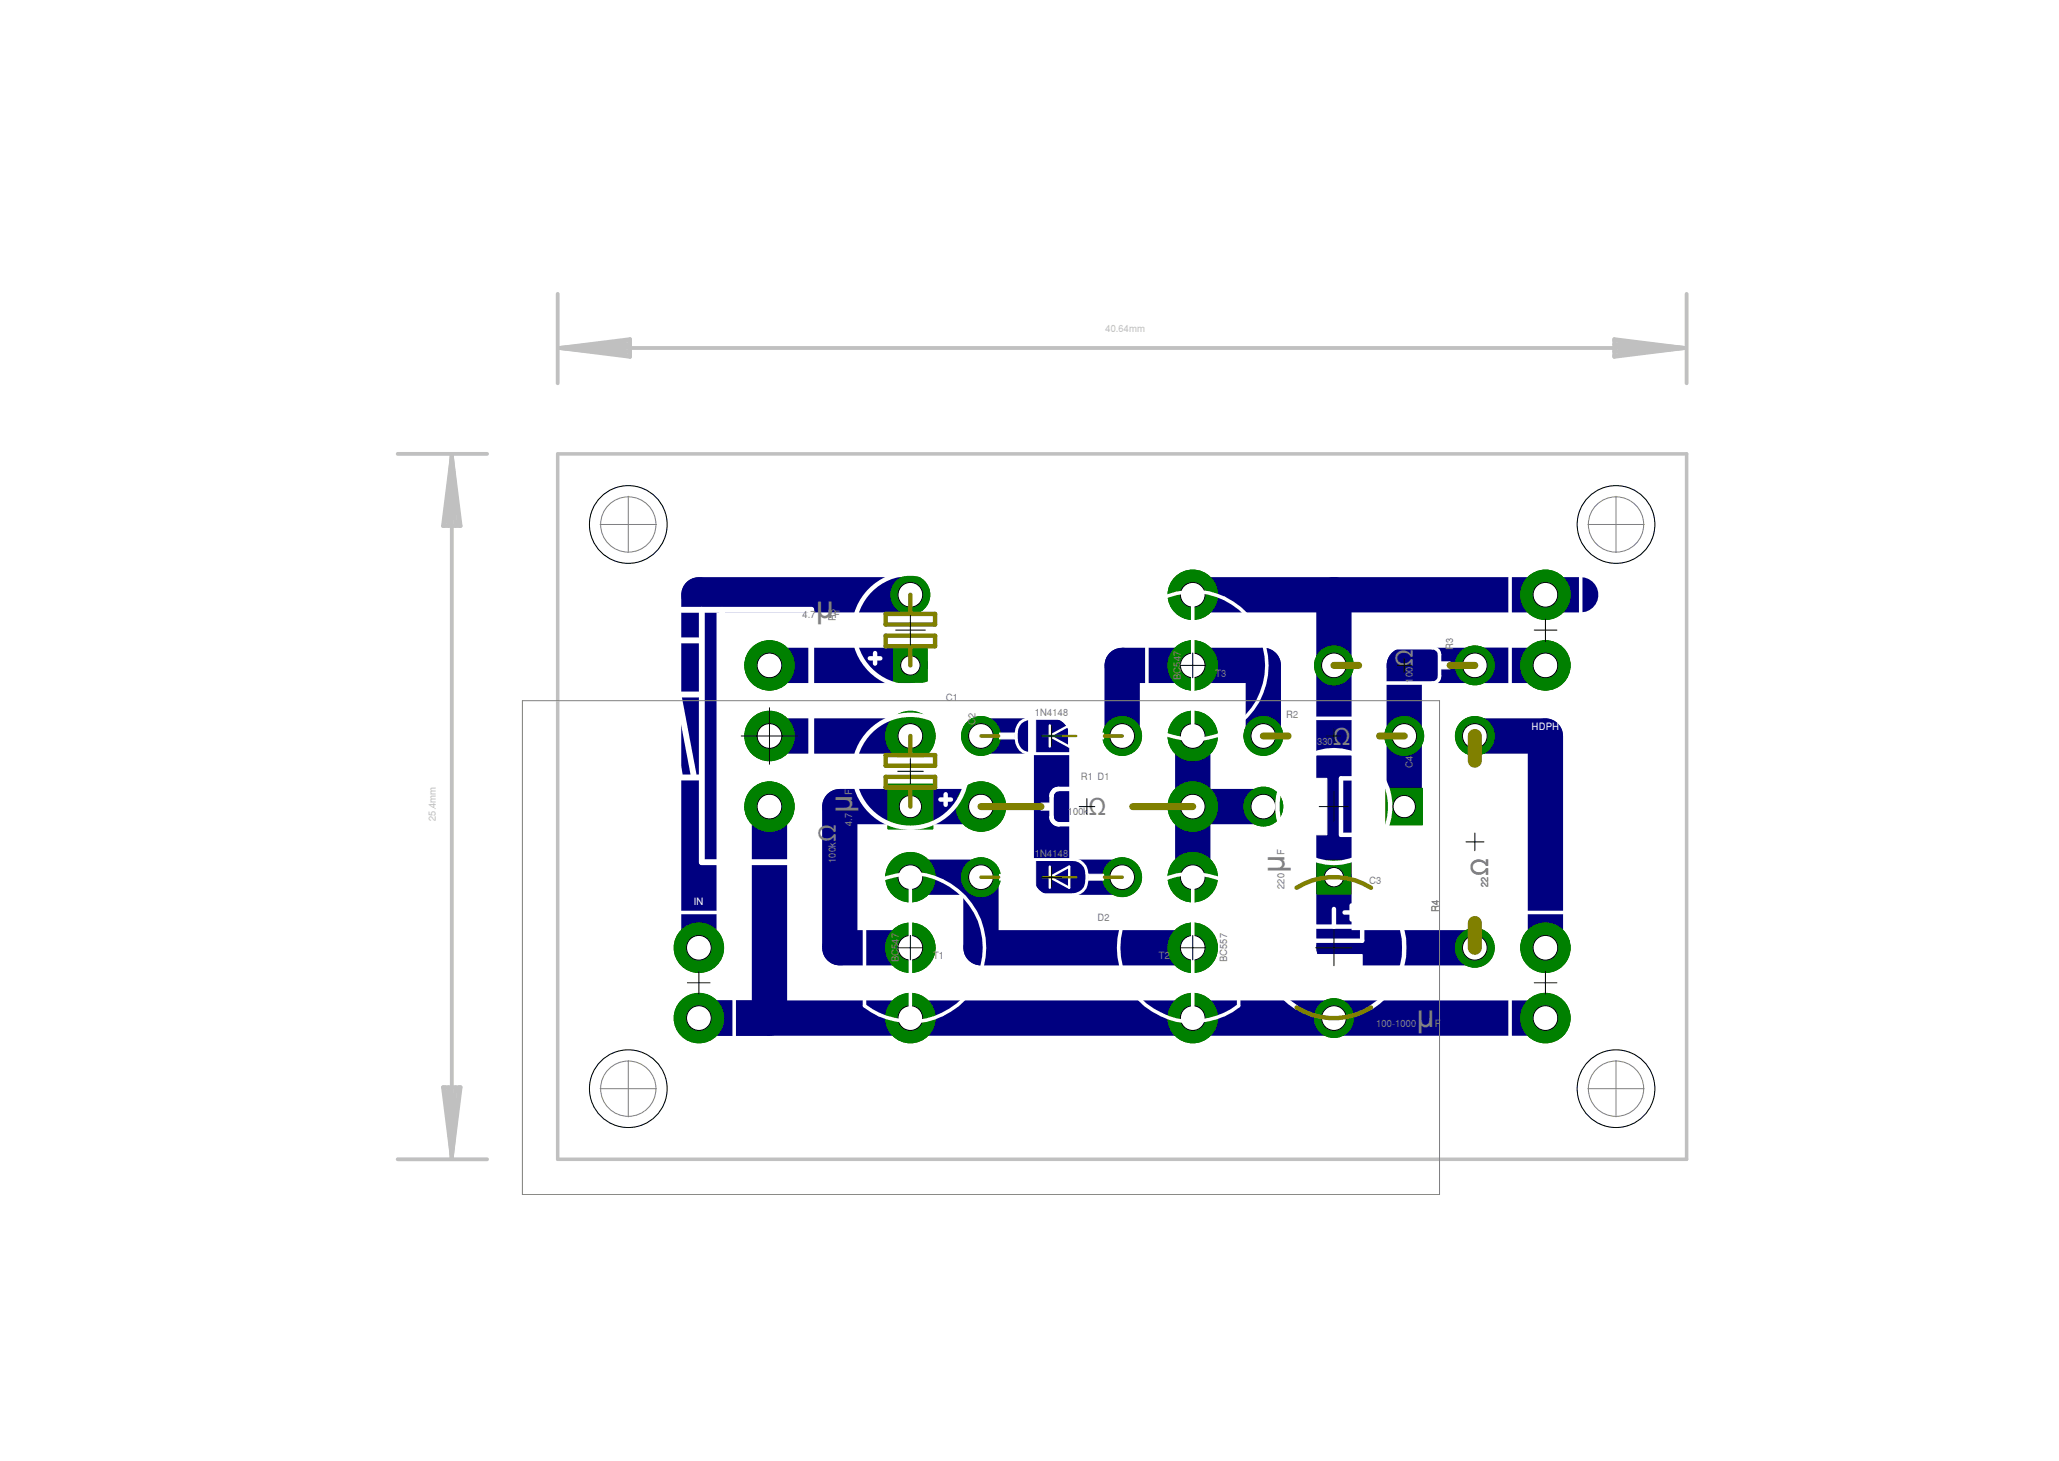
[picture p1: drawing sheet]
<svg xmlns="http://www.w3.org/2000/svg" width="148mm" height="105mm" viewBox="0 0 148 105" stroke-linecap="round" stroke-linejoin="round" font-family="sans-serif">
<defs><g id="words">
<g font-size="2.3" fill="#808080">
<text x="58.7" y="44.4">μ</text>
<text x="61.3" y="58.5" transform="rotate(-90 61.3 58.5)">μ</text>
<text x="92.4" y="62.8" transform="rotate(-90 92.4 62.8)">μ</text>
<text x="101.9" y="73.9">μ</text>
</g>
<g font-size="1.7" fill="#808080">
<text x="101.7" y="48" transform="rotate(-90 101.7 48)">Ω</text>
<text x="95.9" y="53.6">Ω</text>
<text x="78.3" y="58.7">Ω</text>
<text x="60.1" y="60.6" transform="rotate(-90 60.1 60.6)">Ω</text>
<text x="107.1" y="63.1" transform="rotate(-90 107.1 63.1)">Ω</text>
</g>
<g font-size=".7" fill="#c0c0c0">
<text x="79.5" y="23.9">40.64mm</text>
<text x="31.4" y="59.1" transform="rotate(-90 31.4 59.1)">25.4mm</text>
</g>
<g font-size=".7" fill="#808080">
<text x="57.8" y="44.4">4.7</text>
<text x="60" y="44.4">F</text>
<text x="60.1" y="44.7" transform="rotate(-90 60.1 44.7)">R5</text>
<text x="104.6" y="46.7" transform="rotate(-90 104.6 46.7)">R3</text>
<text x="68.1" y="50.4">C1</text>
<text x="70.2" y="52.2" transform="rotate(-90 70.2 52.2)">C2</text>
<text x="74.5" y="51.5">1N4148</text>
<text x="85" y="48.9" transform="rotate(-90 85 48.9)">BC547</text>
<text x="87.5" y="48.7">T3</text>
<text x="92.6" y="51.7">R2</text>
<text x="94.8" y="53.6">330</text>
<text x="101.7" y="49.1" transform="rotate(-90 101.7 49.1)">100</text>
<text x="61.3" y="59.5" transform="rotate(-90 61.3 59.5)">4.7</text>
<text x="61.3" y="57.2" transform="rotate(-90 61.3 57.2)">F</text>
<text x="76.8" y="58.7">100k</text>
<text x="77.8" y="56.1">R1 D1</text>
<text x="101.7" y="55.2" transform="rotate(-90 101.7 55.2)">C4</text>
<text x="60.1" y="62.1" transform="rotate(-90 60.1 62.1)">100k</text>
<text x="74.5" y="61.7">1N4</text>
<text x="75.7" y="61.7">148</text>
<text x="92.4" y="64" transform="rotate(-90 92.4 64)">220</text>
<text x="92.4" y="61.5" transform="rotate(-90 92.4 61.5)">F</text>
<text x="98.5" y="63.6">C3</text>
<text x="103.5" y="65.7" transform="rotate(-90 103.5 65.7)">R4</text>
<text x="107.1" y="63.8" transform="rotate(-90 107.1 63.8)">22</text>
<text x="64.7" y="69.2" transform="rotate(-90 64.7 69.2)">BC547</text>
<text x="67.1" y="69">T1</text>
<text x="79" y="66.3">D2</text>
<text x="83.4" y="69">T2</text>
<text x="88.3" y="69.2" transform="rotate(-90 88.3 69.2)">BC557</text>
<text x="99" y="73.9">100-1000</text>
<text x="103.2" y="73.9">F</text>
</g>
<g font-size=".7" fill="#fff">
<text x="110.2" y="52.6">HDPH</text>
<text x="49.9" y="65.1">IN</text>
</g>
</g></defs>
<g fill="none" stroke="#000080" stroke-width="2.5">
<path d="M55.4 47.9h10.1M55.4 53h10.1M55.4 58v15.3M65.5 42.8h-15.2v25.4M70.6 58h-10.2v10.2h5.1M70.6 53h5.1v10.1h5.1M80.8 53v-5.1h10.1v5.1M85.8 53v10.1M85.8 58h5.1M85.8 42.8h27.9M96 42.8v25.4h10.1M106.1 53h5.1v15.2"/>
<path d="M111.2 47.9h-10.2v10.1M50.3 73.3h60.9M65.5 63.1h5.1v5.1h15.2"/>
</g>
<circle cx="111.2" cy="73.3" r="1.78" fill="#008000" stroke="#008000" stroke-width=".07"/>
<circle cx="111.2" cy="73.3" r=".89" fill="#fff" stroke="#000" stroke-width=".07"/>
<circle cx="111.2" cy="68.2" r="1.78" fill="#008000" stroke="#008000" stroke-width=".07"/>
<circle cx="111.2" cy="68.2" r=".89" fill="#fff" stroke="#000" stroke-width=".07"/>
<circle cx="65.5" cy="42.8" r="1.4" fill="#008000" stroke="#008000" stroke-width=".07"/>
<circle cx="65.5" cy="42.8" r=".89" fill="#fff" stroke="#000" stroke-width=".07"/>
<path d="M64.3 46.7h2.4v2.4h-2.4z" fill="#008000" stroke="#008000" stroke-width=".07"/>
<circle cx="65.5" cy="47.9" r=".7" fill="#fff" stroke="#000" stroke-width=".07"/>
<circle cx="65.5" cy="53" r="1.78" fill="#008000" stroke="#008000" stroke-width=".07"/>
<circle cx="65.5" cy="53" r=".89" fill="#fff" stroke="#000" stroke-width=".07"/>
<path d="M63.9 56.4h3.2v3.2h-3.2z" fill="#008000" stroke="#008000" stroke-width=".07"/>
<circle cx="65.5" cy="58" r=".8" fill="#fff" stroke="#000" stroke-width=".07"/>
<path d="M94.8 61.9h2.4v2.4h-2.4z" fill="#008000" stroke="#008000" stroke-width=".07"/>
<circle cx="96" cy="63.1" r=".7" fill="#fff" stroke="#000" stroke-width=".07"/>
<circle cx="96" cy="73.3" r="1.4" fill="#008000" stroke="#008000" stroke-width=".07"/>
<circle cx="96" cy="73.3" r=".89" fill="#fff" stroke="#000" stroke-width=".07"/>
<path d="M99.7 56.7h2.7v2.7h-2.7z" fill="#008000" stroke="#008000" stroke-width=".07"/>
<circle cx="101" cy="58" r=".8" fill="#fff" stroke="#000" stroke-width=".07"/>
<circle cx="90.9" cy="58" r="1.4" fill="#008000" stroke="#008000" stroke-width=".07"/>
<circle cx="90.9" cy="58" r=".89" fill="#fff" stroke="#000" stroke-width=".07"/>
<circle cx="70.6" cy="53" r="1.4" fill="#008000" stroke="#008000" stroke-width=".07"/>
<circle cx="70.6" cy="53" r=".89" fill="#fff" stroke="#000" stroke-width=".07"/>
<circle cx="80.8" cy="53" r="1.4" fill="#008000" stroke="#008000" stroke-width=".07"/>
<circle cx="80.8" cy="53" r=".89" fill="#fff" stroke="#000" stroke-width=".07"/>
<circle cx="70.6" cy="63.1" r="1.4" fill="#008000" stroke="#008000" stroke-width=".07"/>
<circle cx="70.6" cy="63.1" r=".89" fill="#fff" stroke="#000" stroke-width=".07"/>
<circle cx="80.8" cy="63.1" r="1.4" fill="#008000" stroke="#008000" stroke-width=".07"/>
<circle cx="80.8" cy="63.1" r=".89" fill="#fff" stroke="#000" stroke-width=".07"/>
<circle cx="111.2" cy="47.9" r="1.78" fill="#008000" stroke="#008000" stroke-width=".07"/>
<circle cx="111.2" cy="47.9" r=".89" fill="#fff" stroke="#000" stroke-width=".07"/>
<circle cx="111.2" cy="42.8" r="1.78" fill="#008000" stroke="#008000" stroke-width=".07"/>
<circle cx="111.2" cy="42.8" r=".89" fill="#fff" stroke="#000" stroke-width=".07"/>
<circle cx="50.3" cy="68.2" r="1.78" fill="#008000" stroke="#008000" stroke-width=".07"/>
<circle cx="50.3" cy="68.2" r=".89" fill="#fff" stroke="#000" stroke-width=".07"/>
<circle cx="50.3" cy="73.3" r="1.78" fill="#008000" stroke="#008000" stroke-width=".07"/>
<circle cx="50.3" cy="73.3" r=".89" fill="#fff" stroke="#000" stroke-width=".07"/>
<circle cx="85.8" cy="58" r="1.78" fill="#008000" stroke="#008000" stroke-width=".07"/>
<circle cx="85.8" cy="58" r=".89" fill="#fff" stroke="#000" stroke-width=".07"/>
<circle cx="70.6" cy="58" r="1.78" fill="#008000" stroke="#008000" stroke-width=".07"/>
<circle cx="70.6" cy="58" r=".89" fill="#fff" stroke="#000" stroke-width=".07"/>
<circle cx="90.9" cy="53" r="1.4" fill="#008000" stroke="#008000" stroke-width=".07"/>
<circle cx="90.9" cy="53" r=".89" fill="#fff" stroke="#000" stroke-width=".07"/>
<circle cx="101" cy="53" r="1.4" fill="#008000" stroke="#008000" stroke-width=".07"/>
<circle cx="101" cy="53" r=".89" fill="#fff" stroke="#000" stroke-width=".07"/>
<circle cx="106.1" cy="47.9" r="1.4" fill="#008000" stroke="#008000" stroke-width=".07"/>
<circle cx="106.1" cy="47.9" r=".89" fill="#fff" stroke="#000" stroke-width=".07"/>
<circle cx="96" cy="47.9" r="1.4" fill="#008000" stroke="#008000" stroke-width=".07"/>
<circle cx="96" cy="47.9" r=".89" fill="#fff" stroke="#000" stroke-width=".07"/>
<circle cx="106.1" cy="68.2" r="1.4" fill="#008000" stroke="#008000" stroke-width=".07"/>
<circle cx="106.1" cy="68.2" r=".89" fill="#fff" stroke="#000" stroke-width=".07"/>
<circle cx="106.1" cy="53" r="1.4" fill="#008000" stroke="#008000" stroke-width=".07"/>
<circle cx="106.1" cy="53" r=".89" fill="#fff" stroke="#000" stroke-width=".07"/>
<circle cx="55.4" cy="47.9" r="1.78" fill="#008000" stroke="#008000" stroke-width=".07"/>
<circle cx="55.4" cy="47.9" r=".89" fill="#fff" stroke="#000" stroke-width=".07"/>
<circle cx="55.4" cy="53" r="1.78" fill="#008000" stroke="#008000" stroke-width=".07"/>
<circle cx="55.4" cy="53" r=".89" fill="#fff" stroke="#000" stroke-width=".07"/>
<circle cx="55.4" cy="58" r="1.78" fill="#008000" stroke="#008000" stroke-width=".07"/>
<circle cx="55.4" cy="58" r=".89" fill="#fff" stroke="#000" stroke-width=".07"/>
<circle cx="65.5" cy="63.1" r="1.78" fill="#008000" stroke="#008000" stroke-width=".07"/>
<circle cx="65.5" cy="63.1" r=".89" fill="#fff" stroke="#000" stroke-width=".07"/>
<circle cx="65.5" cy="73.3" r="1.78" fill="#008000" stroke="#008000" stroke-width=".07"/>
<circle cx="65.5" cy="73.3" r=".89" fill="#fff" stroke="#000" stroke-width=".07"/>
<circle cx="65.5" cy="68.2" r="1.78" fill="#008000" stroke="#008000" stroke-width=".07"/>
<circle cx="65.5" cy="68.2" r=".89" fill="#fff" stroke="#000" stroke-width=".07"/>
<circle cx="85.8" cy="73.3" r="1.78" fill="#008000" stroke="#008000" stroke-width=".07"/>
<circle cx="85.8" cy="73.3" r=".89" fill="#fff" stroke="#000" stroke-width=".07"/>
<circle cx="85.8" cy="63.1" r="1.78" fill="#008000" stroke="#008000" stroke-width=".07"/>
<circle cx="85.8" cy="63.1" r=".89" fill="#fff" stroke="#000" stroke-width=".07"/>
<circle cx="85.8" cy="68.2" r="1.78" fill="#008000" stroke="#008000" stroke-width=".07"/>
<circle cx="85.8" cy="68.2" r=".89" fill="#fff" stroke="#000" stroke-width=".07"/>
<circle cx="85.8" cy="42.8" r="1.78" fill="#008000" stroke="#008000" stroke-width=".07"/>
<circle cx="85.8" cy="42.8" r=".89" fill="#fff" stroke="#000" stroke-width=".07"/>
<circle cx="85.8" cy="53" r="1.78" fill="#008000" stroke="#008000" stroke-width=".07"/>
<circle cx="85.8" cy="53" r=".89" fill="#fff" stroke="#000" stroke-width=".07"/>
<circle cx="85.8" cy="47.9" r="1.78" fill="#008000" stroke="#008000" stroke-width=".07"/>
<circle cx="85.8" cy="47.9" r=".89" fill="#fff" stroke="#000" stroke-width=".07"/>
<circle cx="111.2" cy="73.3" r="1.78" fill="#008000" stroke="#008000" stroke-width=".07"/>
<circle cx="111.2" cy="73.3" r=".89" fill="#fff" stroke="#000" stroke-width=".07"/>
<circle cx="111.2" cy="68.2" r="1.78" fill="#008000" stroke="#008000" stroke-width=".07"/>
<circle cx="111.2" cy="68.2" r=".89" fill="#fff" stroke="#000" stroke-width=".07"/>
<circle cx="65.5" cy="42.8" r="1.4" fill="#008000" stroke="#008000" stroke-width=".07"/>
<circle cx="65.5" cy="42.8" r=".89" fill="#fff" stroke="#000" stroke-width=".07"/>
<path d="M64.3 46.7h2.4v2.4h-2.4z" fill="#008000" stroke="#008000" stroke-width=".07"/>
<circle cx="65.5" cy="47.9" r=".7" fill="#fff" stroke="#000" stroke-width=".07"/>
<circle cx="65.5" cy="53" r="1.78" fill="#008000" stroke="#008000" stroke-width=".07"/>
<circle cx="65.5" cy="53" r=".89" fill="#fff" stroke="#000" stroke-width=".07"/>
<path d="M63.9 56.4h3.2v3.2h-3.2z" fill="#008000" stroke="#008000" stroke-width=".07"/>
<circle cx="65.5" cy="58" r=".8" fill="#fff" stroke="#000" stroke-width=".07"/>
<path d="M94.8 61.9h2.4v2.4h-2.4z" fill="#008000" stroke="#008000" stroke-width=".07"/>
<circle cx="96" cy="63.1" r=".7" fill="#fff" stroke="#000" stroke-width=".07"/>
<circle cx="96" cy="73.3" r="1.4" fill="#008000" stroke="#008000" stroke-width=".07"/>
<circle cx="96" cy="73.3" r=".89" fill="#fff" stroke="#000" stroke-width=".07"/>
<path d="M99.7 56.7h2.7v2.7h-2.7z" fill="#008000" stroke="#008000" stroke-width=".07"/>
<circle cx="101" cy="58" r=".8" fill="#fff" stroke="#000" stroke-width=".07"/>
<circle cx="90.9" cy="58" r="1.4" fill="#008000" stroke="#008000" stroke-width=".07"/>
<circle cx="90.9" cy="58" r=".89" fill="#fff" stroke="#000" stroke-width=".07"/>
<circle cx="70.6" cy="53" r="1.4" fill="#008000" stroke="#008000" stroke-width=".07"/>
<circle cx="70.6" cy="53" r=".89" fill="#fff" stroke="#000" stroke-width=".07"/>
<circle cx="80.8" cy="53" r="1.4" fill="#008000" stroke="#008000" stroke-width=".07"/>
<circle cx="80.8" cy="53" r=".89" fill="#fff" stroke="#000" stroke-width=".07"/>
<circle cx="70.6" cy="63.1" r="1.4" fill="#008000" stroke="#008000" stroke-width=".07"/>
<circle cx="70.6" cy="63.1" r=".89" fill="#fff" stroke="#000" stroke-width=".07"/>
<circle cx="80.8" cy="63.1" r="1.4" fill="#008000" stroke="#008000" stroke-width=".07"/>
<circle cx="80.8" cy="63.1" r=".89" fill="#fff" stroke="#000" stroke-width=".07"/>
<circle cx="111.2" cy="47.9" r="1.78" fill="#008000" stroke="#008000" stroke-width=".07"/>
<circle cx="111.2" cy="47.9" r=".89" fill="#fff" stroke="#000" stroke-width=".07"/>
<circle cx="111.2" cy="42.8" r="1.78" fill="#008000" stroke="#008000" stroke-width=".07"/>
<circle cx="111.2" cy="42.8" r=".89" fill="#fff" stroke="#000" stroke-width=".07"/>
<circle cx="50.3" cy="68.2" r="1.78" fill="#008000" stroke="#008000" stroke-width=".07"/>
<circle cx="50.3" cy="68.2" r=".89" fill="#fff" stroke="#000" stroke-width=".07"/>
<circle cx="50.3" cy="73.3" r="1.78" fill="#008000" stroke="#008000" stroke-width=".07"/>
<circle cx="50.3" cy="73.3" r=".89" fill="#fff" stroke="#000" stroke-width=".07"/>
<circle cx="85.8" cy="58" r="1.78" fill="#008000" stroke="#008000" stroke-width=".07"/>
<circle cx="85.8" cy="58" r=".89" fill="#fff" stroke="#000" stroke-width=".07"/>
<circle cx="70.6" cy="58" r="1.78" fill="#008000" stroke="#008000" stroke-width=".07"/>
<circle cx="70.6" cy="58" r=".89" fill="#fff" stroke="#000" stroke-width=".07"/>
<circle cx="90.9" cy="53" r="1.4" fill="#008000" stroke="#008000" stroke-width=".07"/>
<circle cx="90.9" cy="53" r=".89" fill="#fff" stroke="#000" stroke-width=".07"/>
<circle cx="101" cy="53" r="1.4" fill="#008000" stroke="#008000" stroke-width=".07"/>
<circle cx="101" cy="53" r=".89" fill="#fff" stroke="#000" stroke-width=".07"/>
<circle cx="106.1" cy="47.9" r="1.4" fill="#008000" stroke="#008000" stroke-width=".07"/>
<circle cx="106.1" cy="47.9" r=".89" fill="#fff" stroke="#000" stroke-width=".07"/>
<circle cx="96" cy="47.9" r="1.4" fill="#008000" stroke="#008000" stroke-width=".07"/>
<circle cx="96" cy="47.9" r=".89" fill="#fff" stroke="#000" stroke-width=".07"/>
<circle cx="106.1" cy="68.2" r="1.4" fill="#008000" stroke="#008000" stroke-width=".07"/>
<circle cx="106.1" cy="68.2" r=".89" fill="#fff" stroke="#000" stroke-width=".07"/>
<circle cx="106.1" cy="53" r="1.4" fill="#008000" stroke="#008000" stroke-width=".07"/>
<circle cx="106.1" cy="53" r=".89" fill="#fff" stroke="#000" stroke-width=".07"/>
<circle cx="55.4" cy="47.9" r="1.78" fill="#008000" stroke="#008000" stroke-width=".07"/>
<circle cx="55.4" cy="47.9" r=".89" fill="#fff" stroke="#000" stroke-width=".07"/>
<circle cx="55.4" cy="53" r="1.78" fill="#008000" stroke="#008000" stroke-width=".07"/>
<circle cx="55.4" cy="53" r=".89" fill="#fff" stroke="#000" stroke-width=".07"/>
<circle cx="55.4" cy="58" r="1.78" fill="#008000" stroke="#008000" stroke-width=".07"/>
<circle cx="55.4" cy="58" r=".89" fill="#fff" stroke="#000" stroke-width=".07"/>
<circle cx="65.5" cy="63.1" r="1.78" fill="#008000" stroke="#008000" stroke-width=".07"/>
<circle cx="65.5" cy="63.1" r=".89" fill="#fff" stroke="#000" stroke-width=".07"/>
<circle cx="65.5" cy="73.3" r="1.78" fill="#008000" stroke="#008000" stroke-width=".07"/>
<circle cx="65.5" cy="73.3" r=".89" fill="#fff" stroke="#000" stroke-width=".07"/>
<circle cx="65.5" cy="68.2" r="1.78" fill="#008000" stroke="#008000" stroke-width=".07"/>
<circle cx="65.5" cy="68.2" r=".89" fill="#fff" stroke="#000" stroke-width=".07"/>
<circle cx="85.8" cy="73.3" r="1.78" fill="#008000" stroke="#008000" stroke-width=".07"/>
<circle cx="85.8" cy="73.3" r=".89" fill="#fff" stroke="#000" stroke-width=".07"/>
<circle cx="85.8" cy="63.1" r="1.78" fill="#008000" stroke="#008000" stroke-width=".07"/>
<circle cx="85.8" cy="63.1" r=".89" fill="#fff" stroke="#000" stroke-width=".07"/>
<circle cx="85.8" cy="68.2" r="1.78" fill="#008000" stroke="#008000" stroke-width=".07"/>
<circle cx="85.8" cy="68.2" r=".89" fill="#fff" stroke="#000" stroke-width=".07"/>
<circle cx="85.8" cy="42.8" r="1.78" fill="#008000" stroke="#008000" stroke-width=".07"/>
<circle cx="85.8" cy="42.8" r=".89" fill="#fff" stroke="#000" stroke-width=".07"/>
<circle cx="85.8" cy="53" r="1.78" fill="#008000" stroke="#008000" stroke-width=".07"/>
<circle cx="85.8" cy="53" r=".89" fill="#fff" stroke="#000" stroke-width=".07"/>
<circle cx="85.8" cy="47.9" r="1.78" fill="#008000" stroke="#008000" stroke-width=".07"/>
<circle cx="85.8" cy="47.9" r=".89" fill="#fff" stroke="#000" stroke-width=".07"/>
<g fill="none" stroke="#fff" stroke-width=".25">
<path d="M83.6 52.7a6.2 6.2 0 0 0 2.2 .5M85.8 42.6a5.3 5.3 0 0 1 5.4 5.3 5.3 5.3 0 0 1-5.4 5.3M85.8 42.6a5.6 5.6 0 0 0-3.3 1.1v8.4l1.1 .6M85.8 42.6v10.6M93.5 51.9l.5-.2h4a.53 .53 0 0 1 .5 .5v1.5a.53 .53 0 0 1-.5 .5h-4a.53 .53 0 0 1-.5-.5v-1.5zM98.6 46.8l.4-.2h4.1a.53 .53 0 0 1 .5 .5v1.5a.49 .49 0 0 1-.5 .5h-4.1a.46 .46 0 0 1-.5-.5v-1.5zM108.7 40.3h5v10.1h-5zM47.8 65.7h5v10.1h-5zM63.2 73a6.4 6.4 0 0 0 2.3 .5M65.5 62.9a5.3 5.3 0 0 1 5.3 5.3 5.3 5.3 0 0 1-5.3 5.3M65.5 62.9a5.6 5.6 0 0 0-3.3 1.1v8.4l1.1 .6M65.5 62.9v10.6"/>
<path d="M85.8 62.9a5.3 5.3 0 0 0-5.3 5.3 5.3 5.3 0 0 0 5.3 5.3M85.8 62.9a6.2 6.2 0 0 1 2.3 .5M85.8 62.9v10.6M88.1 63.4l1 .6v8.4a5.6 5.6 0 0 1-3.3 1.1M108.7 65.7h5v10.1h-5z"/>
</g>
<g fill="none" stroke="#fff" stroke-width=".32">
<path d="M62.6 47.4h.8M63 47v.8M67.7 57.5h.7M68.1 57.1v.8M75.9 56.9l.3-.1h4a.49 .49 0 0 1 .6 .5v1.5a.53 .53 0 0 1-.6 .5h-4a.53 .53 0 0 1-.5-.5v-1.5zM93.2 58h1.5M96.5 56h1v4.1h-1zM97.5 58h1.3M98 59.3h1M98.5 58.8v1M104.2 55.7l.4-.2h3.1a.53 .53 0 0 1 .5 .5v.8l-.3 .2v7.1l.3 .3v.8a.49 .49 0 0 1-.5 .5h-3.1a.53 .53 0 0 1-.5-.5v-.8l.3-.3v-7.1l-.3-.2v-.8zM93.3 63.9a5.1 5.1 0 0 0 0 8.6"/>
<path d="M94 66.7h4v1h-4zM96 65.4v1.3M96 69.4v1.6M96.8 65.7h1M97.3 65.2v1M98.7 63.9a5.1 5.1 0 0 1 0 8.6"/>
<circle cx="65.5" cy="45.3" r="4.1"/>
<circle cx="65.5" cy="55.5" r="4.1"/>
<circle cx="96" cy="58" r="4.1"/>
</g>
<g fill="#fff" stroke="#fff" stroke-width=".07">
<path d="M63.9 44.3h3.2v.5h-3.2z"/>
<path d="M63.9 54.5h3.2v.5h-3.2z"/>
<path d="M94 68.7h4v1h-4z"/>
<path d="M94.5 56h1v4.1h-1z"/>
<path d="M74 51.7h.5v2.5h-.5z"/>
<path d="M71.9 52.7h1.1v.5h-1.1z"/>
<path d="M78.3 52.7h1.1v.5h-1.1z"/>
<path d="M74 61.8h.5v2.6h-.5z"/>
<path d="M71.9 62.9h1.1v.4h-1.1z"/>
<path d="M78.3 62.9h1.1v.4h-1.1z"/>
<path d="M80.8 57.8h.7v.5h-.7z"/>
<path d="M74.9 57.8h.8v.5h-.8z"/>
<path d="M98.5 52.7h.8v.5h-.8z"/>
<path d="M92.7 52.7h.8v.5h-.8z"/>
<path d="M97.8 47.6h.7v.5h-.7z"/>
<path d="M103.6 47.6h.8v.5h-.8z"/>
<path d="M105.6 54.7h1v.8h-1z"/>
<path d="M105.6 65.7h1v.7h-1z"/>
</g>
<path d="M73.4 52l.7-.3h3.1a1.01 1.01 0 0 1 1 1 1.14 1.14 0 0 1-1 1.5h-3.1a1.01 1.01 0 0 1-1-1 1.47 1.47 0 0 1 .3-1.2zM73.4 62.1l.5-.2 .2-.1h3.1a1.01 1.01 0 0 1 1 1.1 1.14 1.14 0 0 1-1 1.5h-3.1a1.01 1.01 0 0 1-1-1 1.41 1.41 0 0 1 .3-1.3z" fill="none" stroke="#fff" stroke-width=".21"/>
<path d="M75.5 53l1.4-.8v1.5zM75.5 52.2v1.5M75.5 63.1l1.4-.7v1.5zM75.5 62.4v1.5" fill="none" stroke="#fff" stroke-width=".17"/>
<g fill="none" stroke="#fff" stroke-width=".42">
<path d="M42.6 51h-7v3.9h7M42.6 54.9l.6 1h7.1M42.6 51v3.9M42.9 50.6l1.1 5.2M43.9 50.2l1 5.6M44.9 50.2l1 5.6M45.9 50.2l1 5.6M46.9 50.2l1 5.6M47.9 50.2l1 5.6M48.9 50.2l1 5.6M50.3 50h-7.1l-.6 1M50.5 43.9v18.1h7.9v-18.1h-11.9v2.2h3.8"/>
<path d="M52 43.9v18.1"/>
</g>
<path d="M63.7 45.7h3.6v.8h-3.6zM63.7 44.2h3.6v.7h-3.6zM63.7 54.3h3.6v.8h-3.6zM63.7 55.9h3.6v.8h-3.6zM65.5 42.8v1.4M65.5 46.5v1.4M65.5 53v1.3M65.5 56.7v1.3M93.3 63.9a5 5 0 0 1 5.4 0M93.3 72.5a5 5 0 0 0 5.4 0" fill="none" stroke="#808000" stroke-width=".32"/>
<path d="M70.6 53h1.3M79.5 53h1.3M70.6 63.1h1.3M79.5 63.1h1.3" fill="none" stroke="#808000" stroke-width=".25"/>
<path d="M75 53h2.4M75 63.1h2.4" fill="none" stroke="#808000" stroke-width=".17"/>
<path d="M70.6 58h4.3M81.5 58h4.3M90.9 53h1.8M96 47.9h1.8M99.3 53h1.7M104.4 47.9h1.7" fill="none" stroke="#808000" stroke-width=".51"/>
<path d="M106.1 53v1.7M106.1 66.4v1.8" fill="none" stroke="#808000" stroke-width="1"/>
<g fill="none" stroke="#000" stroke-width=".07">
<path d="M53.3 53h4.1M55.4 50.9v4.1M64.5 45.3h2.1M64.6 55.5h1.8M65.5 44.3v2.1M65.5 54.6v1.8M75 53h1.4M75.7 52.2v1.5M77.7 58h1.1M78.2 57.5v1.1M84.9 47.9h1.8M85.8 47v1.8"/>
<path d="M94.9 58h2.1M95.5 53h1M96 52.5v1M96 57v2.1M100.5 47.9h1.1M101 47.4v1M106.1 59.9v1.3M110.4 45.3h1.6M111.2 44.5v1.7M49.5 70.7h1.6M50.3 69.9v1.6M64.6 68.2h1.8"/>
<path d="M65.5 67.3v1.8M75 63.1h1.4M75.7 62.4v1.4M84.9 68.2h1.8M85.8 67.3v1.8M94.7 68.2h2.6M96 66.9v2.6M105.5 60.6h1.3M110.4 70.7h1.6M111.2 69.9v1.6"/>
</g>
<circle cx="45.2" cy="37.7" r="2.79" fill="none" stroke="#c0c0c0" stroke-width=".07"/>
<circle cx="45.2" cy="37.7" r="2.79" fill="#fff" stroke="#000" stroke-width=".07"/>
<circle cx="45.2" cy="78.3" r="2.79" fill="none" stroke="#c0c0c0" stroke-width=".07"/>
<circle cx="45.2" cy="78.3" r="2.79" fill="#fff" stroke="#000" stroke-width=".07"/>
<circle cx="116.3" cy="37.7" r="2.79" fill="none" stroke="#c0c0c0" stroke-width=".07"/>
<circle cx="116.3" cy="37.7" r="2.79" fill="#fff" stroke="#000" stroke-width=".07"/>
<circle cx="116.3" cy="78.3" r="2.79" fill="none" stroke="#c0c0c0" stroke-width=".07"/>
<circle cx="116.3" cy="78.3" r="2.79" fill="#fff" stroke="#000" stroke-width=".07"/>
<path d="M40.1 32.7h81.3v50.7h-81.3z" fill="none" stroke="#c0c0c0" stroke-width=".25"/>
<g fill="none" stroke="#c0c0c0" stroke-width=".28">
<path d="M28.6 32.7h6.5M32.5 32.8v50.5M32.5 32.8l.6 5h-1.2zM32.5 32.8l-.2 5M32.5 32.8l.3 5M32.5 32.8l-.5 5M32.5 32.8l.5 5M40.1 21.1v6.5M40.3 25h80.9M40.3 25l5-.6v1.3zM40.3 25l5 .3M40.3 25l5 .6"/>
<path d="M45.3 24.8l-5 .2M45.3 24.5l-5 .5M116.2 24.4l5 .6-5 .7zM116.2 24.8l5 .2M116.2 24.5l5 .5M121.2 25l-5 .3M121.2 25l-5 .6M121.4 21.1v6.5M31.9 78.2h1.2l-.6 5.1zM32 78.2l.5 5.1M32.3 78.2l.2 5.1M32.8 78.2l-.3 5.1"/>
<path d="M33 78.2l-.5 5.1M28.6 83.4h6.5"/>
</g>
<g fill="none" stroke="#808080" stroke-width=".07">
<path d="M43.2 37.7h4M45.2 35.7v4.1M114.3 37.7h4M116.3 35.7v4.1M37.6 50.4h66v35.6h-66zM43.2 78.3h4M45.2 76.3v4.1M114.3 78.3h4M116.3 76.3v4.1"/>
<circle cx="45.2" cy="37.7" r="1.99"/>
<circle cx="116.3" cy="37.7" r="1.99"/>
<circle cx="45.2" cy="78.3" r="1.99"/>
<circle cx="116.3" cy="78.3" r="1.99"/>
</g>
<use href="#words"/>
</svg>
